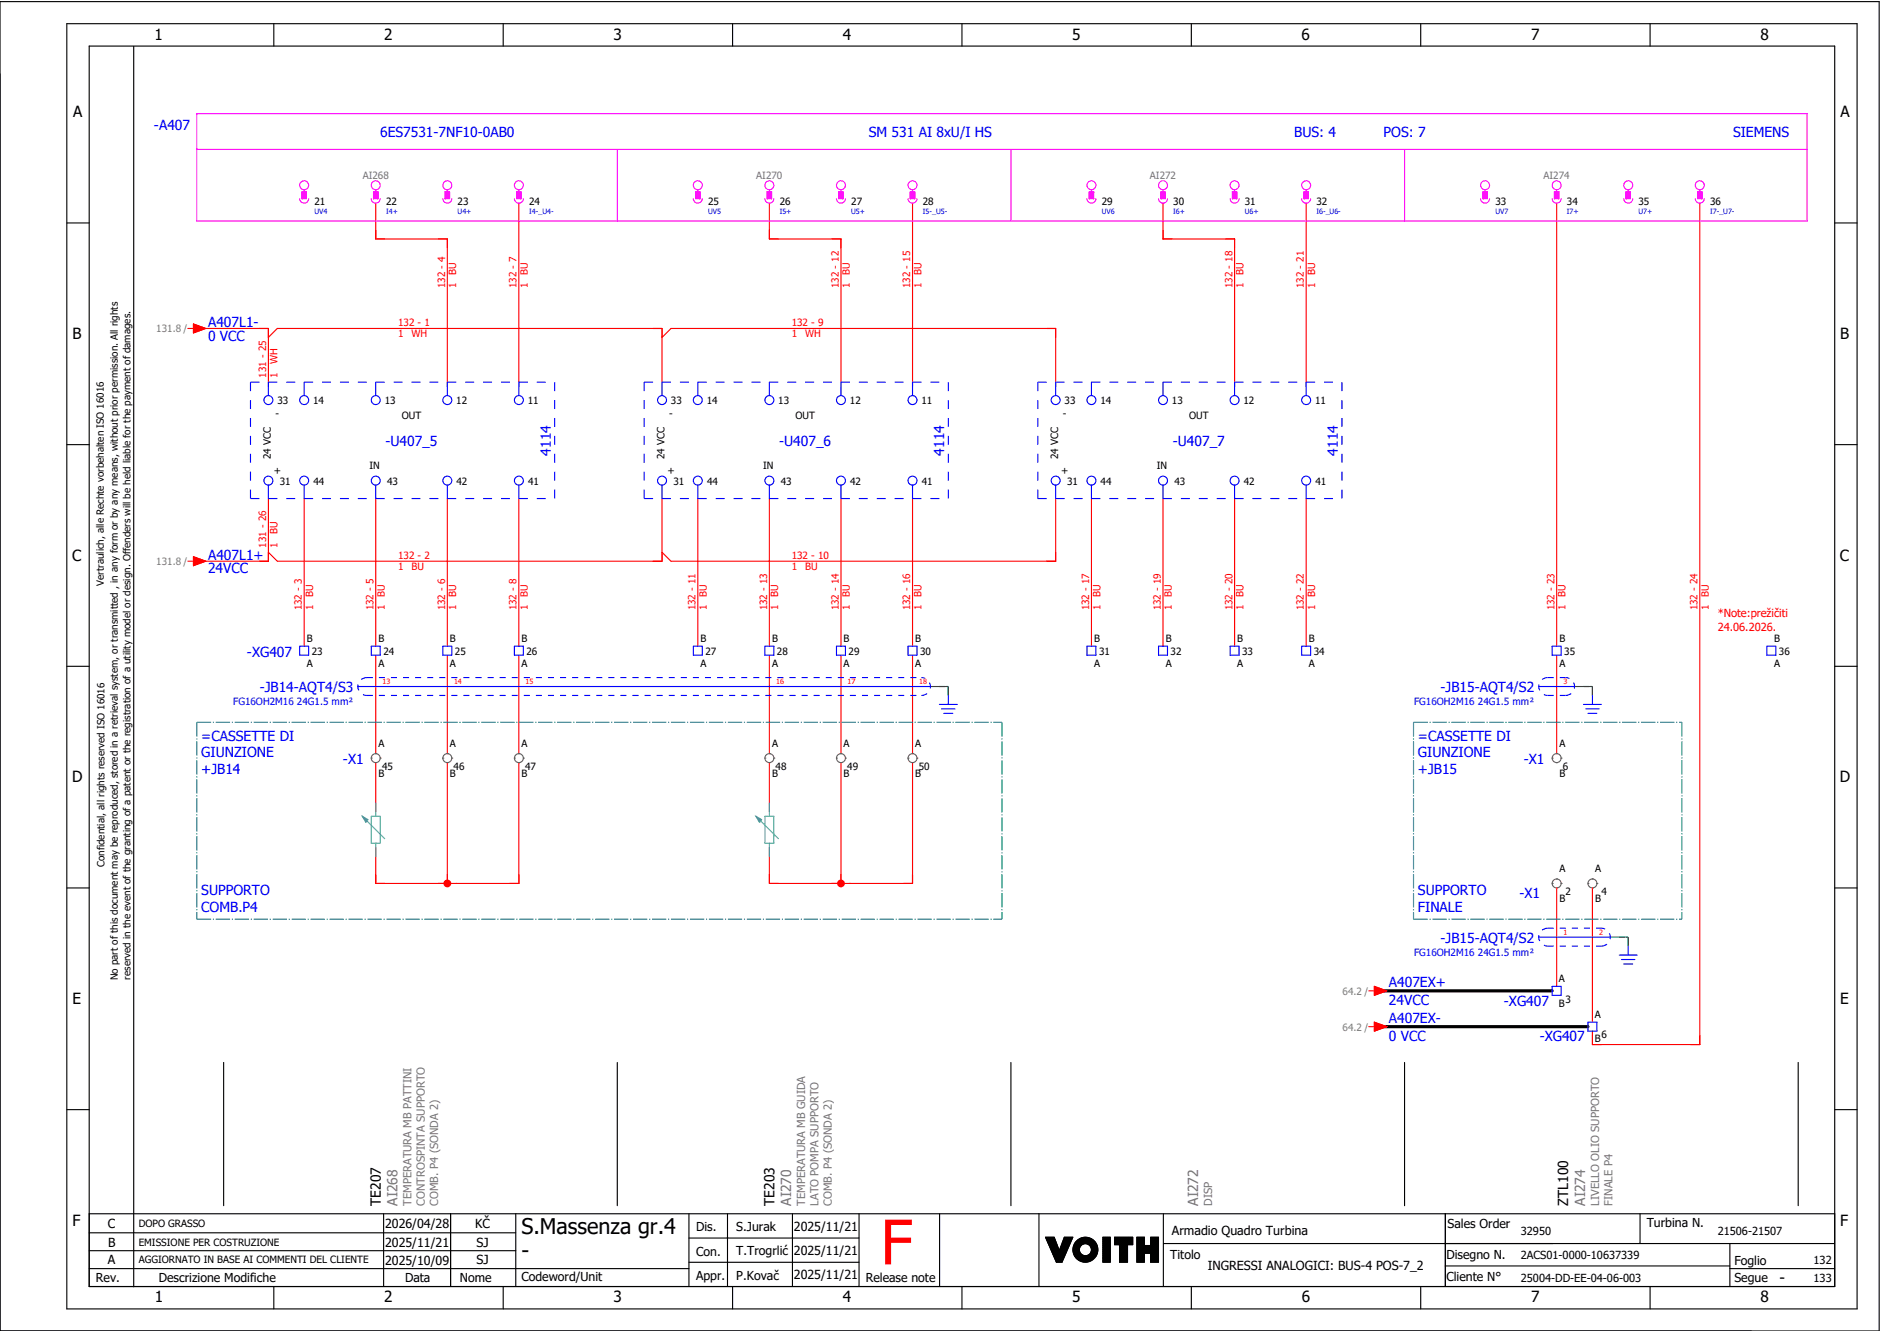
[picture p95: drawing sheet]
<svg xmlns="http://www.w3.org/2000/svg" width="421mm" height="297mm" viewBox="0 0 421 297" stroke-linecap="round" stroke-linejoin="round" font-family="sans-serif">
<defs><g id="words">
<text font-size="13.8" fill="#f00" x="196.9" y="282.5">F</text>
<g font-size="4.8">
<text x="116.6" y="275.8">S.Massenza gr.4</text>
<text x="116.6" y="281.1">-</text>
</g>
<g font-size="3.4">
<text x="34.5" y="9">1</text>
<text x="85.9" y="9">2</text>
<text x="137.1" y="9">3</text>
<text x="188.4" y="9">4</text>
<text x="239.7" y="9">5</text>
<text x="291" y="9">6</text>
<text x="342.3" y="9">7</text>
<text x="393.5" y="9">8</text>
<text x="16.3" y="26.2">A</text>
<text x="411.5" y="26.2">A</text>
<text x="16.2" y="75.8">B</text>
<text x="411.4" y="75.8">B</text>
<text x="16.1" y="125.3">C</text>
<text x="411.3" y="125.3">C</text>
<text x="16.1" y="174.8">D</text>
<text x="411.3" y="174.8">D</text>
<text x="16.2" y="224.4">E</text>
<text x="411.4" y="224.4">E</text>
<text x="16.2" y="273.9">F</text>
<text x="411.4" y="273.9">F</text>
<text x="397.8" y="286.6">-</text>
<text x="34.6" y="291">1</text>
<text x="85.9" y="291">2</text>
<text x="137.2" y="291">3</text>
<text x="188.4" y="291">4</text>
<text x="239.7" y="291">5</text>
<text x="291" y="291">6</text>
<text x="342.3" y="291">7</text>
<text x="393.6" y="291">8</text>
</g>
<g font-size="3.1" fill="#00f">
<text x="34.4" y="29">-A407</text>
<text x="85" y="30.6">6ES7531-7NF10-0AB0</text>
<text x="194.2" y="30.6">SM 531 AI 8xU/I HS</text>
<text x="289.3" y="30.6">BUS: 4</text>
<text x="309.3" y="30.6">POS: 7</text>
<text x="387.4" y="30.6">SIEMENS</text>
<text x="46.5" y="73.1">A407L1-</text>
<text x="46.5" y="76.1">0 VCC</text>
<text x="86.2" y="99.6">-U407_5</text>
<text x="123.1" y="101.8" transform="rotate(-90 123.1 101.8)">4114</text>
<text x="174.2" y="99.6">-U407_6</text>
<text x="211.1" y="101.8" transform="rotate(-90 211.1 101.8)">4114</text>
<text x="262.2" y="99.6">-U407_7</text>
<text x="299.1" y="101.8" transform="rotate(-90 299.1 101.8)">4114</text>
<text x="46.5" y="125.1">A407L1+</text>
<text x="46.5" y="128.1">24VCC</text>
<text x="55.2" y="146.7">-XG407</text>
<text x="58.1" y="154.6">-JB14-AQT4/S3</text>
<text x="322.1" y="154.6">-JB15-AQT4/S2</text>
<text x="45" y="165.5">=CASSETTE DI</text>
<text x="317" y="165.5">=CASSETTE DI</text>
<text x="45" y="169.3">GIUNZIONE</text>
<text x="45" y="173">+JB14</text>
<text x="76.7" y="170.7">-X1</text>
<text x="317" y="169.3">GIUNZIONE</text>
<text x="317" y="173">+JB15</text>
<text x="340.7" y="170.7">-X1</text>
<text x="45" y="200">SUPPORTO</text>
<text x="45" y="203.8">COMB.P4</text>
<text x="317" y="200">SUPPORTO</text>
<text x="317" y="203.8">FINALE</text>
<text x="339.7" y="200.7">-X1</text>
<text x="322.1" y="210.6">-JB15-AQT4/S2</text>
<text x="310.5" y="220.6">A407EX+</text>
<text x="310.5" y="224.5">24VCC</text>
<text x="336.2" y="224.7">-XG407</text>
<text x="310.5" y="228.6">A407EX-</text>
<text x="310.5" y="232.5">0 VCC</text>
<text x="344.2" y="232.7">-XG407</text>
</g>
<g font-size="3.1">
<text x="85.1" y="269.4" transform="rotate(-90 85.1 269.4)">TE207</text>
<text x="173.1" y="269.4" transform="rotate(-90 173.1 269.4)">TE203</text>
<text x="350.6" y="269.4" transform="rotate(-90 350.6 269.4)">ZTL100</text>
</g>
<g font-size="3.1" fill="#767676">
<text x="88.9" y="269.4" transform="rotate(-90 88.9 269.4)">AI268</text>
<text x="176.9" y="269.4" transform="rotate(-90 176.9 269.4)">AI270</text>
<text x="267.9" y="269.4" transform="rotate(-90 267.9 269.4)">AI272</text>
<text x="354.4" y="269.4" transform="rotate(-90 354.4 269.4)">AI274</text>
</g>
<g font-size="2.8">
<text x="24.1" y="274.4">C</text>
<text x="86.1" y="274.4">2026/04/28</text>
<text x="106.2" y="274.4">KČ</text>
<text x="155.6" y="275.1">Dis.</text>
<text x="164.6" y="275.1">S.Jurak</text>
<text x="177.5" y="275">2025/11/21</text>
<text x="262" y="275.8">Armadio Quadro Turbina</text>
<text x="323.6" y="274.3">Sales Order</text>
<text x="368.1" y="274.2">Turbina N.</text>
<text x="24.2" y="278.6">B</text>
<text x="86.1" y="278.6">2025/11/21</text>
<text x="106.5" y="278.6">SJ</text>
<text x="155.6" y="280.5">Con.</text>
<text x="164.6" y="280.5">T.Trogrlić</text>
<text x="177.5" y="280.4">2025/11/21</text>
<text x="261.6" y="281.3">Titolo</text>
<text x="323.4" y="281.2">Disegno N.</text>
<text x="21.4" y="286.5">Rev.</text>
<text x="24.1" y="282.5">A</text>
<text x="35.5" y="286.4">Descrizione Modifiche</text>
<text x="86.1" y="282.6">2025/10/09</text>
<text x="90.5" y="286.5">Data</text>
<text x="102.8" y="286.5">Nome</text>
<text x="106.5" y="282.5">SJ</text>
<text x="116.6" y="286.3">Codeword/Unit</text>
<text x="155.6" y="286">Appr.</text>
<text x="164.6" y="285.9">P.Kovač</text>
<text x="177.5" y="285.8">2025/11/21</text>
<text x="193.5" y="286.5">Release note</text>
<text x="270" y="283.8">INGRESSI ANALOGICI: BUS-4 POS-7_2</text>
<text x="323.4" y="286.2">Cliente N°</text>
<text x="387.7" y="286.5">Segue</text>
<text x="387.7" y="282.6">Foglio</text>
</g>
<g font-size="2.5" fill="#f00">
<text x="384" y="137.9">*Note:prežičiti</text>
<text x="384" y="140.9">24.06.2026.</text>
</g>
<g font-size="2.5" fill="#767676">
<text x="92" y="269.4" transform="rotate(-90 92 269.4)">TEMPERATURA MB PATTINI</text>
<text x="95" y="269.4" transform="rotate(-90 95 269.4)">CONTROSPINTA SUPPORTO</text>
<text x="98" y="269.4" transform="rotate(-90 98 269.4)">COMB. P4 (SONDA 2)</text>
<text x="180" y="269.4" transform="rotate(-90 180 269.4)">TEMPERATURA MB GUIDA</text>
<text x="183" y="269.4" transform="rotate(-90 183 269.4)">LATO POMPA SUPPORTO</text>
<text x="186" y="269.4" transform="rotate(-90 186 269.4)">COMB. P4 (SONDA 2)</text>
<text x="271" y="269.4" transform="rotate(-90 271 269.4)">DISP</text>
<text x="357.5" y="269.4" transform="rotate(-90 357.5 269.4)">LIVELLO OLIO SUPPORTO</text>
<text x="360.5" y="269.4" transform="rotate(-90 360.5 269.4)">FINALE P4</text>
</g>
<g font-size="2.5">
<text x="340" y="275.9">32950</text>
<text x="384" y="275.9">21506-21507</text>
<text x="340" y="281.4">2ACS01-0000-10637339</text>
<text x="340" y="286.4">25004-DD-EE-04-06-003</text>
<text x="405.4" y="282.4">132</text>
<text x="405.4" y="286.4">133</text>
</g>
<g font-size="2.2" fill="#767676">
<text x="81.1" y="39.9">AI268</text>
<text x="169.1" y="39.9">AI270</text>
<text x="257.1" y="39.9">AI272</text>
<text x="345.1" y="39.9">AI274</text>
</g>
<g font-size="2.2">
<text x="70.3" y="45.8">21</text>
<text x="86.3" y="45.8">22</text>
<text x="102.3" y="45.8">23</text>
<text x="118.3" y="45.8">24</text>
<text x="158.3" y="45.8">25</text>
<text x="174.3" y="45.8">26</text>
<text x="190.3" y="45.8">27</text>
<text x="206.3" y="45.8">28</text>
<text x="246.3" y="45.8">29</text>
<text x="262.3" y="45.8">30</text>
<text x="278.3" y="45.8">31</text>
<text x="294.3" y="45.8">32</text>
<text x="334.3" y="45.8">33</text>
<text x="350.3" y="45.8">34</text>
<text x="366.3" y="45.8">35</text>
<text x="382.3" y="45.8">36</text>
<text x="61.6" y="93.1">-</text>
<text x="62" y="90.3">33</text>
<text x="70" y="90.3">14</text>
<text x="86" y="90.3">13</text>
<text x="89.8" y="93.6">OUT</text>
<text x="102" y="90.3">12</text>
<text x="118" y="90.3">11</text>
<text x="149.6" y="93.1">-</text>
<text x="150" y="90.3">33</text>
<text x="158" y="90.3">14</text>
<text x="174" y="90.3">13</text>
<text x="177.8" y="93.6">OUT</text>
<text x="190" y="90.3">12</text>
<text x="206" y="90.3">11</text>
<text x="237.6" y="93.1">-</text>
<text x="238" y="90.3">33</text>
<text x="246" y="90.3">14</text>
<text x="262" y="90.3">13</text>
<text x="265.8" y="93.6">OUT</text>
<text x="278" y="90.3">12</text>
<text x="294" y="90.3">11</text>
<text x="60.5" y="102.6" transform="rotate(-90 60.5 102.6)">24 VCC</text>
<text x="61.2" y="105.9">+</text>
<text x="82.6" y="104.9">IN</text>
<text x="148.5" y="102.6" transform="rotate(-90 148.5 102.6)">24 VCC</text>
<text x="149.2" y="105.9">+</text>
<text x="170.6" y="104.9">IN</text>
<text x="236.5" y="102.6" transform="rotate(-90 236.5 102.6)">24 VCC</text>
<text x="237.2" y="105.9">+</text>
<text x="258.6" y="104.9">IN</text>
<text x="62.6" y="108.3">31</text>
<text x="70.1" y="108.3">44</text>
<text x="86.6" y="108.3">43</text>
<text x="102.1" y="108.3">42</text>
<text x="118.1" y="108.3">41</text>
<text x="150.6" y="108.3">31</text>
<text x="158.1" y="108.3">44</text>
<text x="174.6" y="108.3">43</text>
<text x="190.1" y="108.3">42</text>
<text x="206.1" y="108.3">41</text>
<text x="238.6" y="108.3">31</text>
<text x="246.1" y="108.3">44</text>
<text x="262.6" y="108.3">43</text>
<text x="278.1" y="108.3">42</text>
<text x="294.1" y="108.3">41</text>
<text x="23.2" y="130.9" transform="rotate(-90 23.2 130.9)">Vertraulich, alle Rechte vorbehalten ISO 16016</text>
<text x="68.6" y="143.4">B</text>
<text x="84.6" y="143.4">B</text>
<text x="100.6" y="143.4">B</text>
<text x="116.6" y="143.4">B</text>
<text x="156.6" y="143.4">B</text>
<text x="172.6" y="143.4">B</text>
<text x="188.6" y="143.4">B</text>
<text x="204.6" y="143.4">B</text>
<text x="244.6" y="143.4">B</text>
<text x="260.6" y="143.4">B</text>
<text x="276.6" y="143.4">B</text>
<text x="292.6" y="143.4">B</text>
<text x="348.6" y="143.4">B</text>
<text x="396.6" y="143.4">B</text>
<text x="68.6" y="149.1">A</text>
<text x="69.7" y="146.3">23</text>
<text x="84.6" y="149.1">A</text>
<text x="85.7" y="146.3">24</text>
<text x="100.6" y="149.1">A</text>
<text x="101.7" y="146.3">25</text>
<text x="116.6" y="149.1">A</text>
<text x="117.7" y="146.3">26</text>
<text x="156.6" y="149.1">A</text>
<text x="157.7" y="146.3">27</text>
<text x="172.6" y="149.1">A</text>
<text x="173.7" y="146.3">28</text>
<text x="188.6" y="149.1">A</text>
<text x="189.7" y="146.3">29</text>
<text x="204.6" y="149.1">A</text>
<text x="205.7" y="146.3">30</text>
<text x="244.6" y="149.1">A</text>
<text x="245.7" y="146.3">31</text>
<text x="260.6" y="149.1">A</text>
<text x="261.7" y="146.3">32</text>
<text x="276.6" y="149.1">A</text>
<text x="277.7" y="146.3">33</text>
<text x="292.6" y="149.1">A</text>
<text x="293.7" y="146.3">34</text>
<text x="348.6" y="149.1">A</text>
<text x="349.7" y="146.3">35</text>
<text x="396.6" y="149.1">A</text>
<text x="397.7" y="146.3">36</text>
<text x="84.6" y="166.9">A</text>
<text x="100.6" y="166.9">A</text>
<text x="116.6" y="166.9">A</text>
<text x="172.6" y="166.9">A</text>
<text x="188.6" y="166.9">A</text>
<text x="204.6" y="166.9">A</text>
<text x="348.6" y="166.9">A</text>
<text x="84.6" y="173.6">B</text>
<text x="85.4" y="172">45</text>
<text x="100.6" y="173.6">B</text>
<text x="101.4" y="172">46</text>
<text x="116.6" y="173.6">B</text>
<text x="117.4" y="172">47</text>
<text x="172.6" y="173.6">B</text>
<text x="173.4" y="172">48</text>
<text x="188.6" y="173.6">B</text>
<text x="189.4" y="172">49</text>
<text x="204.6" y="173.6">B</text>
<text x="205.4" y="172">50</text>
<text x="348.6" y="173.6">B</text>
<text x="349.4" y="172">6</text>
<text x="23.4" y="193.7" transform="rotate(-90 23.4 193.7)">Confidential, all rights reserved ISO 16016</text>
<text x="348.6" y="194.9">A</text>
<text x="356.6" y="194.9">A</text>
<text x="348.6" y="201.4">B</text>
<text x="350" y="200">2</text>
<text x="356.6" y="201.4">B</text>
<text x="358" y="200">4</text>
<text x="26.4" y="219" transform="rotate(-90 26.4 219)">No part of this document may be reproduced, stored in a retrieval system, or transmitted , in any form or by any means, without prior permission. All rights</text>
<text x="29.2" y="218.9" transform="rotate(-90 29.2 218.9)">reserved in the event of the granting of a patent or the registration of a utility model or design. Offenders will be held liable for the payment of damages.</text>
<text x="348.5" y="219.4">A</text>
<text x="348.5" y="224.9">B</text>
<text x="350" y="224">3</text>
<text x="356.5" y="227.4">A</text>
<text x="356.5" y="232.9">B</text>
<text x="358" y="232">6</text>
<text x="31" y="274.2">DOPO GRASSO</text>
<text x="31" y="278.3">EMISSIONE PER COSTRUZIONE</text>
<text x="31" y="282.3">AGGIORNATO IN BASE AI COMMENTI DEL CLIENTE</text>
</g>
<g font-size="2.2" fill="#f00">
<text x="99.5" y="64.4" transform="rotate(-90 99.5 64.4)">132 - 4</text>
<text x="102" y="64.4" transform="rotate(-90 102 64.4)">1</text>
<text x="102" y="61.4" transform="rotate(-90 102 61.4)">BU</text>
<text x="115.5" y="64.4" transform="rotate(-90 115.5 64.4)">132 - 7</text>
<text x="118" y="64.4" transform="rotate(-90 118 64.4)">1</text>
<text x="118" y="61.4" transform="rotate(-90 118 61.4)">BU</text>
<text x="187.5" y="64.4" transform="rotate(-90 187.5 64.4)">132 - 12</text>
<text x="190" y="64.4" transform="rotate(-90 190 64.4)">1</text>
<text x="190" y="61.4" transform="rotate(-90 190 61.4)">BU</text>
<text x="203.5" y="64.4" transform="rotate(-90 203.5 64.4)">132 - 15</text>
<text x="206" y="64.4" transform="rotate(-90 206 64.4)">1</text>
<text x="206" y="61.4" transform="rotate(-90 206 61.4)">BU</text>
<text x="275.5" y="64.4" transform="rotate(-90 275.5 64.4)">132 - 18</text>
<text x="278" y="64.4" transform="rotate(-90 278 64.4)">1</text>
<text x="278" y="61.4" transform="rotate(-90 278 61.4)">BU</text>
<text x="291.5" y="64.4" transform="rotate(-90 291.5 64.4)">132 - 21</text>
<text x="294" y="64.4" transform="rotate(-90 294 64.4)">1</text>
<text x="294" y="61.4" transform="rotate(-90 294 61.4)">BU</text>
<text x="89" y="72.9">132 - 1</text>
<text x="89" y="75.4">1</text>
<text x="92" y="75.4">WH</text>
<text x="177" y="72.9">132 - 9</text>
<text x="177" y="75.4">1</text>
<text x="180" y="75.4">WH</text>
<text x="62" y="81.4" transform="rotate(-90 62 81.4)">WH</text>
<text x="59.5" y="84.4" transform="rotate(-90 59.5 84.4)">131 - 25</text>
<text x="62" y="84.4" transform="rotate(-90 62 84.4)">1</text>
<text x="62" y="119.4" transform="rotate(-90 62 119.4)">BU</text>
<text x="59.5" y="122.4" transform="rotate(-90 59.5 122.4)">131 - 26</text>
<text x="62" y="122.4" transform="rotate(-90 62 122.4)">1</text>
<text x="89" y="124.9">132 - 2</text>
<text x="177" y="124.9">132 - 10</text>
<text x="89" y="127.4">1</text>
<text x="92" y="127.4">BU</text>
<text x="177" y="127.4">1</text>
<text x="180" y="127.4">BU</text>
<text x="67.5" y="136.4" transform="rotate(-90 67.5 136.4)">132 - 3</text>
<text x="70" y="136.4" transform="rotate(-90 70 136.4)">1</text>
<text x="70" y="133.4" transform="rotate(-90 70 133.4)">BU</text>
<text x="83.5" y="136.4" transform="rotate(-90 83.5 136.4)">132 - 5</text>
<text x="86" y="136.4" transform="rotate(-90 86 136.4)">1</text>
<text x="86" y="133.4" transform="rotate(-90 86 133.4)">BU</text>
<text x="99.5" y="136.4" transform="rotate(-90 99.5 136.4)">132 - 6</text>
<text x="102" y="136.4" transform="rotate(-90 102 136.4)">1</text>
<text x="102" y="133.4" transform="rotate(-90 102 133.4)">BU</text>
<text x="115.5" y="136.4" transform="rotate(-90 115.5 136.4)">132 - 8</text>
<text x="118" y="136.4" transform="rotate(-90 118 136.4)">1</text>
<text x="118" y="133.4" transform="rotate(-90 118 133.4)">BU</text>
<text x="155.5" y="136.4" transform="rotate(-90 155.5 136.4)">132 - 11</text>
<text x="158" y="136.4" transform="rotate(-90 158 136.4)">1</text>
<text x="158" y="133.4" transform="rotate(-90 158 133.4)">BU</text>
<text x="171.5" y="136.4" transform="rotate(-90 171.5 136.4)">132 - 13</text>
<text x="174" y="136.4" transform="rotate(-90 174 136.4)">1</text>
<text x="174" y="133.4" transform="rotate(-90 174 133.4)">BU</text>
<text x="187.5" y="136.4" transform="rotate(-90 187.5 136.4)">132 - 14</text>
<text x="190" y="136.4" transform="rotate(-90 190 136.4)">1</text>
<text x="190" y="133.4" transform="rotate(-90 190 133.4)">BU</text>
<text x="203.5" y="136.4" transform="rotate(-90 203.5 136.4)">132 - 16</text>
<text x="206" y="136.4" transform="rotate(-90 206 136.4)">1</text>
<text x="206" y="133.4" transform="rotate(-90 206 133.4)">BU</text>
<text x="243.5" y="136.4" transform="rotate(-90 243.5 136.4)">132 - 17</text>
<text x="246" y="136.4" transform="rotate(-90 246 136.4)">1</text>
<text x="246" y="133.4" transform="rotate(-90 246 133.4)">BU</text>
<text x="259.5" y="136.4" transform="rotate(-90 259.5 136.4)">132 - 19</text>
<text x="262" y="136.4" transform="rotate(-90 262 136.4)">1</text>
<text x="262" y="133.4" transform="rotate(-90 262 133.4)">BU</text>
<text x="275.5" y="136.4" transform="rotate(-90 275.5 136.4)">132 - 20</text>
<text x="278" y="136.4" transform="rotate(-90 278 136.4)">1</text>
<text x="278" y="133.4" transform="rotate(-90 278 133.4)">BU</text>
<text x="291.5" y="136.4" transform="rotate(-90 291.5 136.4)">132 - 22</text>
<text x="294" y="136.4" transform="rotate(-90 294 136.4)">1</text>
<text x="294" y="133.4" transform="rotate(-90 294 133.4)">BU</text>
<text x="347.5" y="136.4" transform="rotate(-90 347.5 136.4)">132 - 23</text>
<text x="350" y="136.4" transform="rotate(-90 350 136.4)">1</text>
<text x="350" y="133.4" transform="rotate(-90 350 133.4)">BU</text>
<text x="379.5" y="136.4" transform="rotate(-90 379.5 136.4)">132 - 24</text>
<text x="382" y="136.4" transform="rotate(-90 382 136.4)">1</text>
<text x="382" y="133.4" transform="rotate(-90 382 133.4)">BU</text>
</g>
<g font-size="2.2" fill="#7ca552">
<text x="34.9" y="74.3">131.8 /</text>
<text x="34.9" y="126.3">131.8 /</text>
<text x="300.2" y="222.3">64.2 /</text>
<text x="300.2" y="230.3">64.2 /</text>
</g>
<g font-size="2.2" fill="#00f">
<text x="52.1" y="157.5">FG16OH2M16 24G1.5 mm²</text>
<text x="316.1" y="157.5">FG16OH2M16 24G1.5 mm²</text>
<text x="316.1" y="213.5">FG16OH2M16 24G1.5 mm²</text>
</g>
<g font-size="1.6" fill="#00f">
<text x="70.3" y="47.9">UV4</text>
<text x="86.3" y="47.9">I4+</text>
<text x="102.3" y="47.9">U4+</text>
<text x="118.3" y="47.9">I4-_U4-</text>
<text x="158.3" y="47.9">UV5</text>
<text x="174.3" y="47.9">I5+</text>
<text x="190.3" y="47.9">U5+</text>
<text x="206.3" y="47.9">I5-_U5-</text>
<text x="246.3" y="47.9">UV6</text>
<text x="262.3" y="47.9">I6+</text>
<text x="278.3" y="47.9">U6+</text>
<text x="294.3" y="47.9">I6-_U6-</text>
<text x="334.3" y="47.9">UV7</text>
<text x="350.3" y="47.9">I7+</text>
<text x="366.3" y="47.9">U7+</text>
<text x="382.3" y="47.9">I7-_U7-</text>
</g>
<g font-size="1.6" fill="#f00">
<text x="85.5" y="152.9">13</text>
<text x="101.5" y="152.9">14</text>
<text x="117.5" y="152.9">15</text>
<text x="173.5" y="152.9">16</text>
<text x="189.5" y="152.9">17</text>
<text x="205.5" y="152.9">18</text>
<text x="349.5" y="152.9">3</text>
<text x="349.5" y="208.9">1</text>
<text x="357.5" y="208.9">2</text>
</g>
</g></defs>
<g fill="none" stroke="#000" stroke-width=".25">
<path d="M0 .4h420.1v297h-420.1zM14.9 5.3h400.3v287.2h-400.3zM19.9 10.3h390.3v277.2h-390.3zM29.9 10.4v277.1M61.2 5.3v5M112.5 5.3v5M163.8 5.3v5M215.1 5.3v5M266.3 5.3v5M317.6 5.3v5M368.9 5.3v5M14.9 49.8h5"/>
<path d="M410.2 49.8h5M14.9 99.3h5M410.2 99.3h5M14.9 148.9h5M410.2 148.9h5M14.9 198.4h5M410.2 198.4h5M50 237.4v32M138 237.4v32M226 237.4v32M314 237.4v32M402 237.4v32"/>
<path d="M14.9 247.9h5M410.2 247.9h5M19.9 271.2h390.3M19.9 279.5h95.4M19.9 275.4h95.4M85.8 271.2v16.3M100.7 271.2v16.3M115.3 271.2v16.3M154 271.2v16.3M154 276.6h38M162.6 271.2v16.3M177.2 271.2v16.3"/>
<path d="M192 271.2v16.3M210.1 271.2v16.3M232.3 271.1v16.3M233.7 276.4h2l1.1 3 1.1-3h1.9l-2.4 5.6h-1.2zM233.8 276.4l-.1 .1M233.9 276.4l-.1 .2M234.1 276.4l-.3 .3M234.2 276.4l-.3 .4M234.4 276.4l-.5 .5M234.5 276.4l-.5 .6M234.7 276.4l-.7 .7M234.8 276.4l-.7 .8"/>
<path d="M235 276.4l-.9 .9M235.1 276.4l-.9 1M235.3 276.4l-1.1 1.1M235.4 276.4l-1.2 1.2M235.6 276.4l-1.3 1.3M235.7 276.5l-1.4 1.3M235.7 276.6l-1.3 1.3M235.8 276.7l-1.4 1.3M235.8 276.8l-1.3 1.3M235.9 276.9l-1.4 1.4M235.9 277l-1.3 1.4M235.9 277.1l-1.3 1.4"/>
<path d="M236 277.3l-1.3 1.3M236 277.4l-1.3 1.3M236.1 277.5l-1.3 1.3M236.1 277.6l-1.3 1.3M236.1 277.7l-1.3 1.3M236.2 277.8l-1.3 1.3M236.2 277.9l-1.3 1.3M236.3 278l-1.3 1.3M236.3 278.1l-1.3 1.3M236.3 278.2l-1.2 1.3M236.4 278.3l-1.3 1.3M236.4 278.4l-1.2 1.3"/>
<path d="M236.5 278.6l-1.3 1.2M236.5 278.7l-1.2 1.2M236.6 278.8l-1.3 1.2M236.6 278.9l-1.3 1.2M236.6 279l-1.2 1.2M236.7 279.1l-1.3 1.2M236.7 279.2l-1.2 1.3M236.8 279.3l-1.3 1.3M238 276.4l-.1 .1M238.1 276.4l-.3 .4M238.3 276.4l-.6 .6M238.4 279.8l-2.2 2.2"/>
<path d="M238.4 276.4l-.8 .8M238.5 279.5l-2.4 2.4M238.6 276.4l-1.1 1.1M238.6 279.3l-2.5 2.5M238.7 279l-2.7 2.7M238.7 276.4l-1.2 1.3M238.8 278.7l-2.8 2.9M238.9 276.4l-1.5 1.6M239 278.5l-3.1 3M239 276.4l-1.7 1.8M239.1 278.2l-3.2 3.2M239.2 276.4l-2 2.1"/>
<path d="M239.2 277.9l-3.4 3.4M239.3 277.7l-3.5 3.5M239.3 276.4l-2.2 2.3M239.4 277.4l-3.6 3.7M239.5 276.4l-2.5 2.5M239.5 277.1l-3.8 3.9M239.6 276.4l-2.7 2.8M239.7 276.9l-4 4M239.8 276.6l-4.2 4.2M239.8 276.4l-4.2 4.3M241.1 276.9l-.8 .8M241.3 279.3l-1.2 1.1"/>
<path d="M241.3 279.1l-1.2 1.2M241.3 279.4l-1.1 1.1M241.3 278.9l-1.3 1.3M241.3 279.5l-1.1 1.1M241.4 279.7l-1.1 1M241.4 278.7l-1.4 1.4M241.4 279.8l-1 1M241.4 276.7l-1.3 1.3M241.5 279.9l-1.1 1M241.5 280l-1 1M241.7 276.6l-1.7 1.7M241.9 276.5l-1.9 2"/>
<path d="M242.1 276.5l-2.2 2.2M242.3 276.5l-2.4 2.4M242.5 276.4l-2.6 2.6M242.6 276.4l-2.7 2.8M242.8 276.4l-2.9 3M242.9 276.5l-3 3M243 276.5l-3.1 3.1M243.2 276.5l-3.3 3.3M243.3 276.5l-3.4 3.4M243.4 276.6l-3.4 3.4M243.5 276.6l-1.4 1.4M243.6 276.6l-1.3 1.3"/>
<path d="M243.7 276.7l-1.2 1.2M243.9 276.7l-1.2 1.2M244 276.8l-1.2 1.1M244 276.8l-1.1 1.1M244.1 276.9l-1 1.1M244.2 276.9l-1 1.1M244.3 277l-1 1M244.4 277.1l-1 1M244.5 277.1l-1 1.1M244.6 277.2l-1.1 1M244.6 277.3l-1 1M244.7 277.4l-1 1"/>
<path d="M244.8 277.4l-1 1.1M244.8 277.5l-1 1.1M244.9 277.6l-1 1.1M245 277.7l-1.1 1.1M245 277.8l-1.1 1.1M245.1 277.9l-1.1 1.1M245.1 278l-1.1 1.1M245.2 278.1l-1.2 1.2M245.2 278.2l-1.2 1.3M245.3 278.3l-1.4 1.4M245.3 278.4l-1.5 1.5M245.3 278.5l-3.4 3.4"/>
<path d="M245.4 279.9l-2.1 2M245.4 278.7l-3.3 3.3M245.4 279.7l-2.3 2.3M245.4 278.8l-3.2 3.2M245.4 278.9l-3.1 3.1M245.4 279.5l-2.5 2.5M245.4 279.1l-2.9 2.9M245.4 279.4l-2.6 2.6M245.4 279.2l-2.8 2.8M246.6 276.4h1.6v5.6h-1.6zM246.6 276.4v.1M246.8 276.4l-.2 .3"/>
<path d="M246.9 276.4l-.3 .4M247.1 276.4l-.5 .6M247.2 276.4l-.6 .7M247.4 276.4l-.8 .9M247.5 276.4l-.9 1M247.7 276.4l-1.1 1.2M247.8 276.4l-1.2 1.3M248 276.4l-1.4 1.5M248.1 276.4l-1.5 1.6M248.2 280l-1.6 1.6M248.2 279.8l-1.6 1.7M248.2 279.7l-1.6 1.6"/>
<path d="M248.2 279.5l-1.6 1.7M248.2 279.4l-1.6 1.6M248.2 277.4l-1.6 1.7M248.2 277.3l-1.6 1.6M248.2 277.1l-1.6 1.7M248.2 277l-1.6 1.6M248.2 276.8l-1.6 1.7M248.2 276.7l-1.6 1.6M248.2 276.5l-1.6 1.7M248.2 278l-1.6 1.7M248.2 277.9l-1.6 1.6M248.2 277.7l-1.6 1.7"/>
<path d="M248.2 277.6l-1.6 1.6M248.2 279.1l-1.6 1.6M248.2 278.9l-1.6 1.7M248.2 278.8l-1.6 1.6M248.2 278.6l-1.6 1.7M248.2 278.5l-1.6 1.6M248.2 278.3l-1.6 1.7M248.2 278.2l-1.6 1.6M248.2 279.2l-1.6 1.7M249.2 276.4v.1M249.4 276.4l-.2 .2M249.5 276.4l-.3 .4"/>
<path d="M249.7 276.4l-.5 .5M249.8 276.4l-.6 .7M250 276.4l-.8 .8M250.1 276.4l-.9 1M250.3 278.1h-1.1v-1.7h4v1.7h-1.1v3.9h-1.8M250.3 278.1v3.9M250.3 276.4l-1.1 1.2M250.4 276.4l-1.2 1.3M250.6 276.4l-1.4 1.5M250.7 276.4l-1.5 1.6M250.9 276.4l-1.7 1.7M251 276.4l-1.6 1.7"/>
<path d="M251.2 276.4l-1.7 1.7M251.3 276.4l-1.6 1.7M251.5 276.4l-1.7 1.7M251.6 276.4l-1.6 1.7M251.8 276.4l-1.7 1.7M251.9 276.4l-1.6 1.7M252.1 279.9l-1.8 1.8M252.1 279.8l-1.8 1.8M252.1 278.6l-1.8 1.8M252.1 278.4l-1.8 1.8M252.1 278.3l-1.8 1.8M252.1 279.2l-1.8 1.8"/>
<path d="M252.1 279l-1.8 1.8M252.1 278.9l-1.8 1.8M252.1 278.7l-1.8 1.8M252.1 279.3l-1.8 1.8M252.1 279.6l-1.8 1.8M252.1 279.5l-1.8 1.8M252.1 276.4l-1.8 1.9M252.2 276.4l-1.9 2M252.4 276.4l-2.1 2.2M252.5 276.4l-2.2 2.3M252.7 276.4l-2.4 2.5M252.8 276.4l-2.5 2.6"/>
<path d="M253 276.4l-2.7 2.8M253.1 276.4l-2.8 2.9M253.2 277.4l-.7 .7M253.2 276.7l-2.9 2.9M253.2 276.5l-2.9 3M253.2 277.3l-.8 .8M253.2 277.1l-1 1M253.2 277l-2.9 2.9M253.2 276.8l-2.9 3M253.2 278l-.1 .1M253.2 277.9l-.2 .2M253.2 277.7l-.4 .4"/>
<path d="M253.2 277.6l-.5 .5M254.2 276.4v.1M254.3 276.4l-.1 .2M254.5 276.4l-.3 .4M254.6 276.4l-.4 .5M254.8 276.4l-.6 .7M254.9 276.4l-.7 .8M255.1 276.4l-.9 1M255.2 276.4l-1 1.1M255.4 276.4l-1.2 1.3M255.5 276.4l-1.3 1.4M255.7 276.4l-1.5 1.6"/>
<path d="M255.8 277.5l-1.6 1.7M255.8 277.4l-1.6 1.6M255.8 277.2l-1.6 1.7M255.8 277.1l-1.6 1.6M255.8 276.9l-1.6 1.7M255.8 276.8l-1.6 1.6M255.8 276.6l-1.6 1.7M255.8 276.5l-1.6 1.6M255.8 276.4v1.9M255.8 276.4h-1.6v5.6h1.6v-2h1.4M255.8 278.3h1.4v-1.9h1.8v5.6h-1.8v-2M255.8 278l-1.6 1.6"/>
<path d="M255.8 277.8l-1.6 1.7M255.8 277.7l-1.6 1.6M255.8 278.3l-1.6 1.6M255.8 278.1l-1.6 1.7M255.9 278.3l-1.7 1.8M256.1 278.3l-1.9 1.9M256.2 278.3l-2 2.1M256.4 278.3l-2.2 2.2M256.5 278.3l-2.3 2.4M256.7 278.3l-2.5 2.5M256.8 278.3l-2.6 2.7M257 278.3l-2.8 2.8"/>
<path d="M257.1 278.3l-2.9 3M257.3 276.4l-.1 .2M257.5 276.4l-.3 .3M257.6 276.4l-.4 .5M257.8 276.4l-.6 .6M257.9 276.4l-.7 .8M258.1 276.4l-.9 .9M258.2 276.4l-1 1.1M258.4 276.4l-1.2 1.2M258.5 276.4l-1.3 1.4M258.7 276.4l-1.5 1.5M258.8 276.4l-1.6 1.7"/>
<path d="M259 276.5l-1.8 1.7M259 277.5l-2.5 2.5M259 277.4l-2.7 2.6M259 277.1l-3 2.9M259 276.9l-3.1 3.1M259 277.2l-2.8 2.8M259 276.8l-4.8 4.8M259 276.6l-4.8 4.8M259 279l-1.8 1.8M259 278.9l-1.8 1.7M259 278.7l-1.8 1.8M259 278.6l-1.8 1.7"/>
<path d="M259 278.4l-1.8 1.8M259 278.3l-1.8 1.7M259 278.1l-1.9 1.9M259 278l-2.1 2M259 277.8l-2.2 2.2M259 277.7l-2.4 2.3M259 279.3l-1.8 1.8M259 279.2l-1.8 1.7M259 279.9l-1.8 1.8M259 279.8l-1.8 1.7M259 279.6l-1.8 1.8M259 279.5l-1.8 1.7"/>
<path d="M260.1 271.2v16.3M260.1 277.9h150.1M323.1 271.2v16.3M366.6 271.2v6.7M386.7 277.9v9.6M19.9 283.5h134.1M61.2 287.5v5M112.5 287.5v5M154 282h38M163.8 287.5v5M215.1 287.5v5M237.5 281.9l-.1 .1"/>
<path d="M237.6 281.7l-.4 .3M237.7 281.4l-.6 .6M237.8 281.1l-.9 .9M237.9 280.9l-1.1 1.1M238 280.6l-1.4 1.4M238.2 280.3l-1.7 1.7M238.3 280.1l-2 1.9M241.6 280l-1 1.1M241.6 280.1l-1 1M241.7 280.2l-1 1M241.8 280.3l-1 1M241.9 280.3l-1 1.1"/>
<path d="M242 280.4l-1.1 1M242.1 280.4l-1.1 1.1M242.2 280.5l-1.1 1.1M242.3 280.5l-1.1 1.1M242.4 280.6l-1.1 1.1M242.6 280.6l-1.2 1.1M242.7 280.6l-1.2 1.2M242.9 280.6l-1.3 1.2M243.1 280.5l-1.4 1.4M243.3 280.4l-1.5 1.5M245.1 280.6l-1.1 1M245.2 280.3l-1.5 1.5"/>
<path d="M245.3 280.1l-1.8 1.8M248.2 281.3l-.7 .7M248.2 281.2l-.8 .8M248.2 281l-1 1M248.2 281.5l-.5 .5M248.2 281.9l-.1 .1M248.2 281.8l-.2 .2M248.2 281.6l-.4 .4M248.2 280.9l-1.1 1.1M248.2 280.7l-1.3 1.3M248.2 280.6l-1.4 1.4M248.2 280.4l-1.6 1.6"/>
<path d="M248.2 280.3l-1.6 1.6M248.2 280.1l-1.6 1.7M252.1 281.3l-.8 .7M252.1 281.1l-.9 .9M252.1 281l-1.1 1M252.1 280.8l-1.2 1.2M252.1 280.7l-1.4 1.3M252.1 280.5l-1.5 1.5M252.1 280.4l-1.7 1.6M252.1 280.2l-1.8 1.8M252.1 281.4l-.6 .6M252.1 281.9l-.2 .1"/>
<path d="M252.1 281.7l-.3 .3M252.1 281.6l-.5 .4M252.1 280.1l-1.8 1.8M255.8 280.7l-1.3 1.3M255.8 280.5l-1.5 1.5M255.8 280.2l-1.6 1.7M255.8 280.1l-1.6 1.6M255.8 280.4l-1.6 1.6M255.8 281.9l-.1 .1M255.8 281.7l-.3 .3M255.8 281.6l-.4 .4M255.8 281.4l-.6 .6"/>
<path d="M255.8 281.3l-.7 .7M255.8 281.1l-.9 .9M255.8 281l-1 1M255.8 280.8l-1.2 1.2M259 281.9l-.2 .1M259 281.7l-.3 .3M259 281.6l-.5 .4M259 281.4l-.6 .6M259 281.3l-.8 .7M259 281.1l-.9 .9M259 281l-1.1 1M259 280.8l-1.2 1.2"/>
<path d="M259 280.7l-1.4 1.3M259 280.5l-1.5 1.5M259 280.4l-1.7 1.6M259 280.2l-1.8 1.8M259 280.1l-1.8 1.7M266.3 287.5v5M317.6 287.5v5M323.1 282.9h63.6M368.9 287.5v5M386.7 283.5h23.5"/>
<circle cx="242.6" cy="279.2" r="1.35"/>
<circle cx="242.6" cy="279.2" r="2.79"/>
</g>
<g fill="none" stroke="#f00" stroke-width=".25">
<path d="M84 45.4v8h16v33M116 45.4v41M172 45.4v8h16v33M204 45.4v41M260 45.4v8h16v33M292 45.4v41M348 45.4v99M380 45.4v188h-24v-3M44 73.4h16v13M60 75.4l2-2h86v13M148 75.4l2-2h86v13M60 111.4v14h-16"/>
<path d="M68 111.4v33M84 111.4v33M100 111.4v33M116 111.4v33M148 111.4v14h-86l-2-2M156 111.4v33M172 111.4v33M188 111.4v33M204 111.4v33M236 111.4v14h-86l-2-2M244 111.4v33M260 111.4v33"/>
<path d="M276 111.4v33M292 111.4v33M84 146.4v22M100 146.4v22M116 146.4v22M172 146.4v22M188 146.4v22M204 146.4v22M348 146.4v22M84 170.4v11M100 170.4v27M116 170.4v27h-32v-8"/>
<path d="M172 170.4v11M188 170.4v27h-16v-8M204 170.4v27h-14M348 198.4v22M356 198.4v30"/>
</g>
<path d="M208 153.4h4M210 153.4h2M212 153.4v2M352 153.4h4M356 153.4v2M360 209.4h4M362 209.4h2M364 209.4v2" fill="none" stroke="#00be00" stroke-width=".25" stroke-dasharray="3.2 .4 .3 .4" stroke-linecap="butt"/>
<path d="M308 221.4h39M308 229.4h47" fill="none" stroke="#000" stroke-width=".7"/>
<path d="M44 33.4h360M44 25.4h360v24h-360zM138 33.4v16M226 33.4v16M314 33.4v16" fill="none" stroke="#f0f" stroke-width=".25"/>
<circle cx="100" cy="197.4" r=".88" fill="#f00"/>
<path d="M172 195.4v2h2M186 197.4h4M188 195.4v2M204 195.4v2h-2" fill="none" stroke="#f00" stroke-width=".25"/>
<circle cx="188" cy="197.4" r=".88" fill="#f00"/>
<path d="M42 73.4h1.2M43.2 72.4l2.8 1-2.8 1zM42 125.4h1.2M43.2 124.4l2.8 1-2.8 1zM306 221.4h1.3M306 229.4h1.3M307.3 220.4l2.7 1-2.7 1zM307.3 228.4l2.7 1-2.7 1zM356 231.4v2h2M380 231.4v2h-2" fill="none" stroke="#f00" stroke-width=".25"/>
<path d="M354 153.4h2M356 153.4v2" fill="none" stroke="#00be00" stroke-width=".25" stroke-dasharray="3.2 .4 .3 .4" stroke-linecap="butt"/>
<g fill="none" stroke="#f0f" stroke-width=".25">
<path d="M67 44.4a1 1 0 0 0 1 1 1 1 0 0 0 1-1M67.5 42.9h1v1.5h-1zM68 42.4v.5M83 44.4a1 1 0 0 0 1 1 1 1 0 0 0 1-1M83.5 42.9h1v1.5h-1zM84 42.4v.5M99 44.4a1 1 0 0 0 1 1 1 1 0 0 0 1-1M99.5 42.9h1v1.5h-1zM100 42.4v.5M115 44.4a1 1 0 0 0 1 1 1 1 0 0 0 1-1M115.5 42.9h1v1.5h-1zM116 42.4v.5"/>
<path d="M155 44.4a1 1 0 0 0 1 1 1 1 0 0 0 1-1M155.5 42.9h1v1.5h-1zM156 42.4v.5M171 44.4a1 1 0 0 0 1 1 1 1 0 0 0 1-1M171.5 42.9h1v1.5h-1zM172 42.4v.5M187 44.4a1 1 0 0 0 1 1 1 1 0 0 0 1-1M187.5 42.9h1v1.5h-1zM188 42.4v.5M203 44.4a1 1 0 0 0 1 1 1 1 0 0 0 1-1M203.5 42.9h1v1.5h-1zM204 42.4v.5"/>
<path d="M243 44.4a1 1 0 0 0 1 1 1 1 0 0 0 1-1M243.5 42.9h1v1.5h-1zM244 42.4v.5M259 44.4a1 1 0 0 0 1 1 1 1 0 0 0 1-1M259.5 42.9h1v1.5h-1zM260 42.4v.5M275 44.4a1 1 0 0 0 1 1 1 1 0 0 0 1-1M275.5 42.9h1v1.5h-1zM276 42.4v.5M291 44.4a1 1 0 0 0 1 1 1 1 0 0 0 1-1M291.5 42.9h1v1.5h-1zM292 42.4v.5"/>
<path d="M331 44.4a1 1 0 0 0 1 1 1 1 0 0 0 1-1M331.5 42.9h1v1.5h-1zM332 42.4v.5M347 44.4a1 1 0 0 0 1 1 1 1 0 0 0 1-1M347.5 42.9h1v1.5h-1zM348 42.4v.5M363 44.4a1 1 0 0 0 1 1 1 1 0 0 0 1-1M363.5 42.9h1v1.5h-1zM364 42.4v.5M379 44.4a1 1 0 0 0 1 1 1 1 0 0 0 1-1M379.5 42.9h1v1.5h-1zM380 42.4v.5"/>
<circle cx="68" cy="41.4" r="1"/>
<circle cx="84" cy="41.4" r="1"/>
<circle cx="100" cy="41.4" r="1"/>
<circle cx="116" cy="41.4" r="1"/>
<circle cx="156" cy="41.4" r="1"/>
<circle cx="172" cy="41.4" r="1"/>
<circle cx="188" cy="41.4" r="1"/>
<circle cx="204" cy="41.4" r="1"/>
<circle cx="244" cy="41.4" r="1"/>
<circle cx="260" cy="41.4" r="1"/>
<circle cx="276" cy="41.4" r="1"/>
<circle cx="292" cy="41.4" r="1"/>
<circle cx="332" cy="41.4" r="1"/>
<circle cx="348" cy="41.4" r="1"/>
<circle cx="364" cy="41.4" r="1"/>
<circle cx="380" cy="41.4" r="1"/>
</g>
<g fill="#f0f" stroke="#f0f" stroke-width=".22">
<path d="M67.5 42.9h1v1.5h-1z"/>
<path d="M83.5 42.9h1v1.5h-1z"/>
<path d="M99.5 42.9h1v1.5h-1z"/>
<path d="M115.5 42.9h1v1.5h-1z"/>
<path d="M155.5 42.9h1v1.5h-1z"/>
<path d="M171.5 42.9h1v1.5h-1z"/>
<path d="M187.5 42.9h1v1.5h-1z"/>
<path d="M203.5 42.9h1v1.5h-1z"/>
<path d="M243.5 42.9h1v1.5h-1z"/>
<path d="M259.5 42.9h1v1.5h-1z"/>
<path d="M275.5 42.9h1v1.5h-1z"/>
<path d="M291.5 42.9h1v1.5h-1z"/>
<path d="M331.5 42.9h1v1.5h-1z"/>
<path d="M347.5 42.9h1v1.5h-1z"/>
<path d="M363.5 42.9h1v1.5h-1z"/>
<path d="M379.5 42.9h1v1.5h-1z"/>
</g>
<g fill="none" stroke="#00f" stroke-width=".25">
<path d="M60 85.4v3M68 85.4v3M84 85.4v3M100 85.4v3M116 85.4v3M148 85.4v3M156 85.4v3M172 85.4v3M188 85.4v3M204 85.4v3M236 85.4v3M244 85.4v3"/>
<path d="M260 85.4v3M276 85.4v3M292 85.4v3M60 108.4v3M68 108.4v3M84 108.4v3M100 108.4v3M116 108.4v3M148 108.4v3M156 108.4v3M172 108.4v3M188 108.4v3"/>
<path d="M204 108.4v3M236 108.4v3M244 108.4v3M260 108.4v3M276 108.4v3M292 108.4v3M67 144.4h2v2h-2zM80 153.4h128M83 144.4h2v2h-2zM99 144.4h2v2h-2zM115 144.4h2v2h-2zM155 144.4h2v2h-2z"/>
<path d="M171 144.4h2v2h-2zM187 144.4h2v2h-2zM203 144.4h2v2h-2zM210 157.4h4M210.5 158.4h3M211 159.4h2M212 155.4v2M243 144.4h2v2h-2zM259 144.4h2v2h-2zM275 144.4h2v2h-2zM291 144.4h2v2h-2zM344 153.4h8"/>
<path d="M347 144.4h2v2h-2zM354 157.4h4M354.5 158.4h3M355 159.4h2M356 155.4v2M395 144.4h2v2h-2zM344 209.4h16M362 213.4h4M362.5 214.4h3M363 215.4h2M364 211.4v2M347 220.4h2v2h-2z"/>
<path d="M355 228.4h2v2h-2z"/>
<circle cx="60" cy="89.4" r="1"/>
<circle cx="68" cy="89.4" r="1"/>
<circle cx="84" cy="89.4" r="1"/>
<circle cx="100" cy="89.4" r="1"/>
<circle cx="116" cy="89.4" r="1"/>
<circle cx="148" cy="89.4" r="1"/>
<circle cx="156" cy="89.4" r="1"/>
<circle cx="172" cy="89.4" r="1"/>
<circle cx="188" cy="89.4" r="1"/>
<circle cx="204" cy="89.4" r="1"/>
<circle cx="236" cy="89.4" r="1"/>
<circle cx="244" cy="89.4" r="1"/>
<circle cx="260" cy="89.4" r="1"/>
<circle cx="276" cy="89.4" r="1"/>
<circle cx="292" cy="89.4" r="1"/>
<circle cx="60" cy="107.4" r="1"/>
<circle cx="68" cy="107.4" r="1"/>
<circle cx="84" cy="107.4" r="1"/>
<circle cx="100" cy="107.4" r="1"/>
<circle cx="116" cy="107.4" r="1"/>
<circle cx="148" cy="107.4" r="1"/>
<circle cx="156" cy="107.4" r="1"/>
<circle cx="172" cy="107.4" r="1"/>
<circle cx="188" cy="107.4" r="1"/>
<circle cx="204" cy="107.4" r="1"/>
<circle cx="236" cy="107.4" r="1"/>
<circle cx="244" cy="107.4" r="1"/>
<circle cx="260" cy="107.4" r="1"/>
<circle cx="276" cy="107.4" r="1"/>
<circle cx="292" cy="107.4" r="1"/>
</g>
<path d="M44 161.4h180M44 161.4v44M224 161.4v44M316 161.4h60M316 161.4v44M376 161.4v44M44 205.4h180M316 205.4h60" fill="none" stroke="#007f7f" stroke-width=".25" stroke-dasharray="3.2 .4 .3 .4" stroke-linecap="butt"/>
<path d="M56 85.4h68M56 85.4v26M124 85.4v26M144 85.4h68M144 85.4v26M212 85.4v26M232 85.4h68M232 85.4v26M300 85.4v26M56 111.4h68M144 111.4h68M232 111.4h68" fill="none" stroke="#00f" stroke-width=".25" stroke-dasharray="2 2" stroke-linecap="butt"/>
<path d="M82 155.4h124M82 151.4h124M82 151.4a2 2 0 0 0-2 2 2 2 0 0 0 2 2M206 155.4a2 2 0 0 0 2-2 2 2 0 0 0-2-2M346 155.4h4M346 151.4h4M346 151.4a2 2 0 0 0-2 2 2 2 0 0 0 2 2M350 155.4a2 2 0 0 0 2-2 2 2 0 0 0-2-2M346 211.4h12M346 207.4h12M346 207.4a2 2 0 0 0-2 2 2 2 0 0 0 2 2M358 211.4a2 2 0 0 0 2-2 2 2 0 0 0-2-2" fill="none" stroke="#00f" stroke-width=".25" stroke-dasharray="1.4 1.4" stroke-linecap="butt"/>
<g fill="none" stroke="#52a5a5" stroke-width=".25">
<path d="M84 179.4v3M172 179.4v3M81 182.4l5 5M81 182.4l.7 1.2M81 182.4l1.3 .7-.6 .5M81.7 183.6h.1M83 182.4h2v6h-2zM84 188.4v3M169 182.4l5 5M169 182.4l.7 1.2M169 182.4l1.2 .7-.5 .5M169.7 183.6h.1"/>
<path d="M171 182.4h2v6h-2zM172 188.4v3"/>
</g>
<g fill="#52a5a5" stroke="#52a5a5" stroke-width=".22">
<path d="M81 182.4l1.3 .7-.6 .5z"/>
<path d="M169 182.4l1.2 .7-.5 .5z"/>
</g>
<g fill="none" stroke="#a57c00" stroke-width=".25">
<path d="M83 169.4h.1M83 169.4a1 1 0 0 0 1 1M84 170.4h.1M84 168.4a1 1 0 0 1 1 1M84 168.4h.1M84 168.4a1 1 0 0 0-1 1M85 169.4a1 1 0 0 1-1 1M85 169.4h.1M99 169.4h.1M99 169.4a1 1 0 0 0 1 1M100 170.4h.1M100 168.4a1 1 0 0 1 1 1"/>
<path d="M100 168.4h.1M100 168.4a1 1 0 0 0-1 1M101 169.4a1 1 0 0 1-1 1M101 169.4h.1M115 169.4h.1M115 169.4a1 1 0 0 0 1 1M116 170.4h.1M116 168.4a1 1 0 0 1 1 1M116 168.4h.1M116 168.4a1 1 0 0 0-1 1M117 169.4a1 1 0 0 1-1 1M117 169.4h.1"/>
<path d="M171 169.4h.1M171 169.4a1 1 0 0 0 1 1M172 170.4h.1M172 168.4a1 1 0 0 1 1 1M172 168.4h.1M172 168.4a1 1 0 0 0-1 1M173 169.4a1 1 0 0 1-1 1M173 169.4h.1M187 169.4h.1M187 169.4a1 1 0 0 0 1 1M188 170.4h.1M188 168.4a1 1 0 0 1 1 1"/>
<path d="M188 168.4h.1M188 168.4a1 1 0 0 0-1 1M189 169.4a1 1 0 0 1-1 1M189 169.4h.1M203 169.4h.1M203 169.4a1 1 0 0 0 1 1M204 170.4h.1M204 168.4a1 1 0 0 1 1 1M204 168.4h.1M204 168.4a1 1 0 0 0-1 1M205 169.4a1 1 0 0 1-1 1M205 169.4h.1"/>
<path d="M347 169.4h.1M347 169.4a1 1 0 0 0 1 1M348 170.4h.1M348 168.4a1 1 0 0 1 1 1M348 168.4h.1M348 168.4a1 1 0 0 0-1 1M349 169.4a1 1 0 0 1-1 1M349 169.4h.1M347 197.4h.1M347 197.4a1 1 0 0 0 1 1M348 198.4h.1M348 196.4a1 1 0 0 1 1 1"/>
<path d="M348 196.4h.1M348 196.4a1 1 0 0 0-1 1M349 197.4a1 1 0 0 1-1 1M349 197.4h.1M355 197.4h.1M355 197.4a1 1 0 0 0 1 1M356 198.4h.1M356 196.4a1 1 0 0 1 1 1M356 196.4h.1M356 196.4a1 1 0 0 0-1 1M357 197.4a1 1 0 0 1-1 1M357 197.4h.1"/>
</g>
<g fill="#f00" stroke="#f00" stroke-width=".22">
<path d="M43.2 72.4l2.8 1-2.8 1z"/>
<path d="M43.2 124.4l2.8 1-2.8 1z"/>
<path d="M307.3 220.4l2.7 1-2.7 1z"/>
<path d="M307.3 228.4l2.7 1-2.7 1z"/>
</g>
<use href="#words"/>
</svg>
